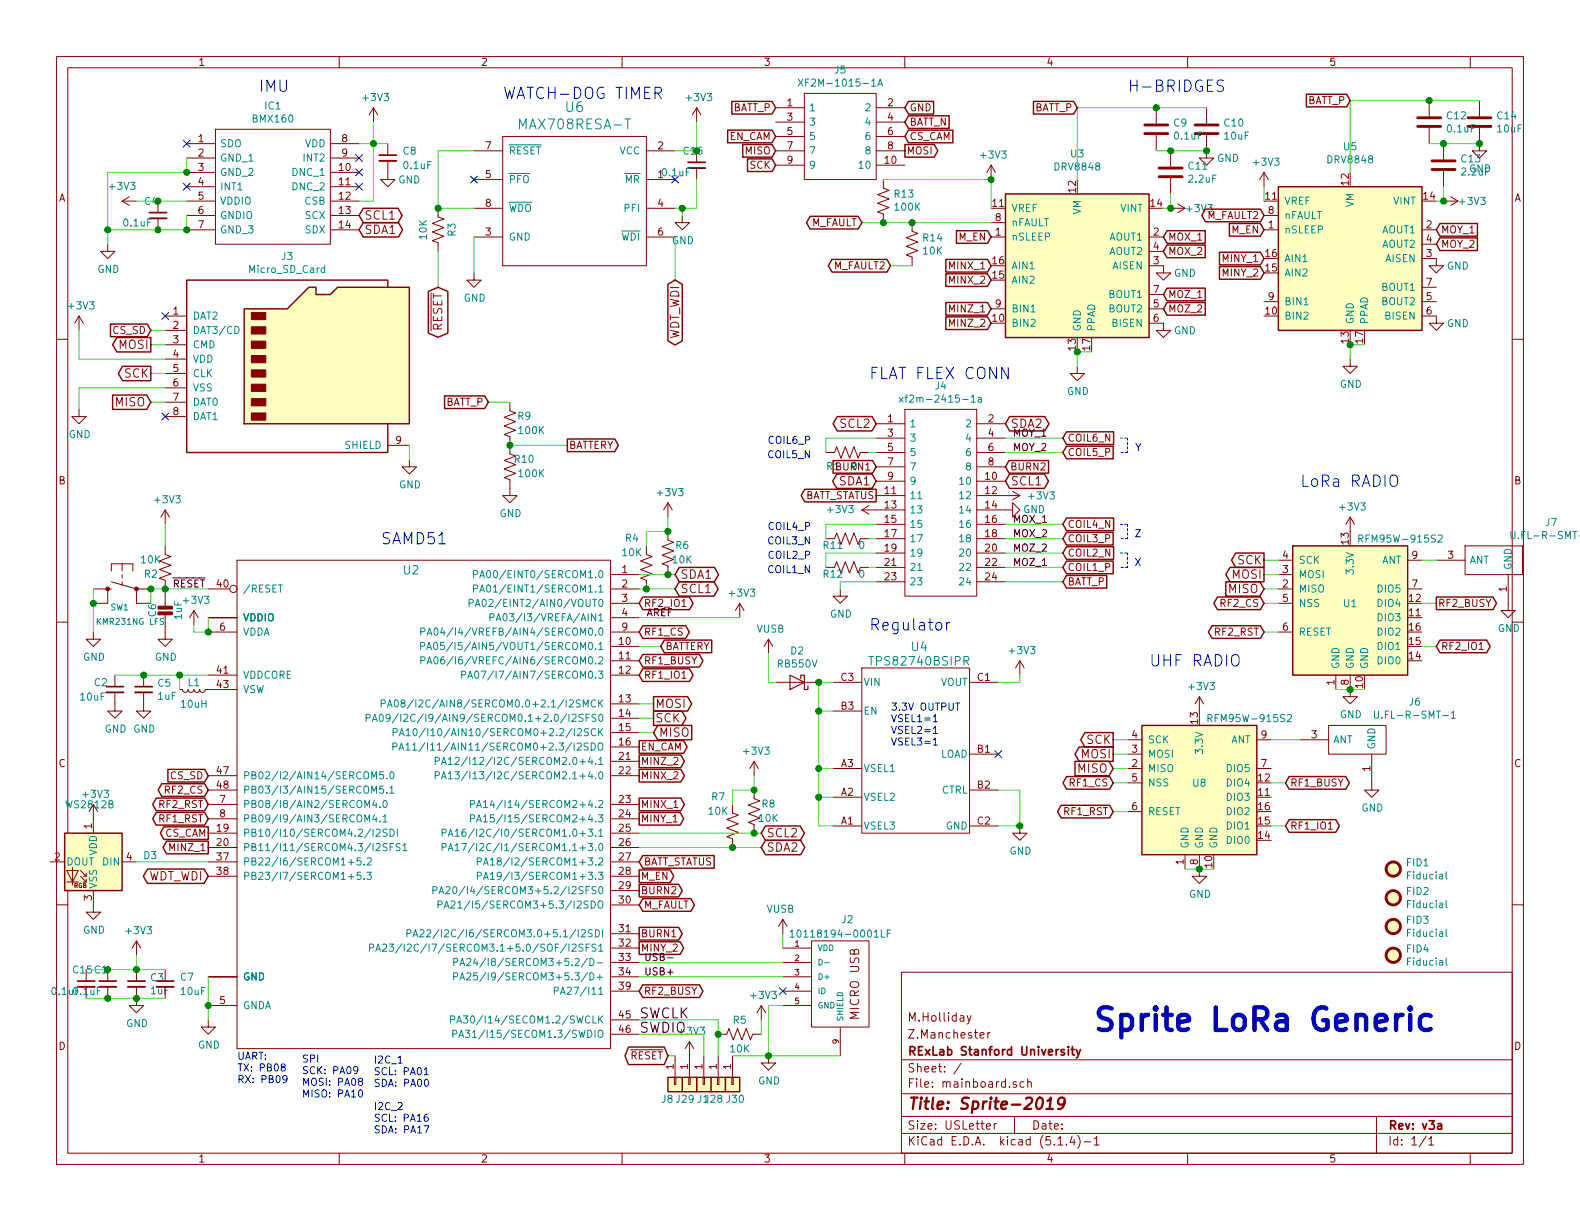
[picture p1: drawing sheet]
<svg xmlns="http://www.w3.org/2000/svg" width="279mm" height="216mm" viewBox="0 0 279 216" stroke-linecap="round" stroke-linejoin="round" font-family="sans-serif">
<defs><g id="words">
<text font-size="5.6" fill="#0000c2" x="193" y="182.3">Sprite LoRa Generic</text>
<g font-size="2.8" fill="#0000c2">
<text x="45.7" y="16.3">IMU</text>
<text x="88.9" y="17.5">WATCH-DOG TIMER</text>
<text x="199.4" y="16.3">H-BRIDGES</text>
<text x="153.7" y="67.1">FLAT FLEX CONN</text>
<text x="229.9" y="86.1">LoRa RADIO</text>
<text x="67.3" y="96.3">SAMD51</text>
<text x="153.7" y="111.5">Regulator</text>
<text x="203.2" y="117.9">UHF RADIO</text>
</g>
<text font-size="2.8" fill="#840000" x="160.4" y="196.2">Title: Sprite-2019</text>
<g font-size="2.5">
<text x="113" y="180.1">SWCLK</text>
<text x="113" y="182.6">SWDIO</text>
</g>
<g font-size="2.4" fill="#008484">
<text x="92.3" y="22.9">MAX708RESA-T</text>
<text x="100.1" y="19.8">U6</text>
</g>
<g font-size="2.1" fill="#840000">
<text x="64.4" y="38.8">SCL1</text>
<text x="64.4" y="41.4">SDA1</text>
<text x="78.2" y="58.6" transform="rotate(-90 78.2 58.6)">RESET</text>
<text x="21.1" y="61.7">MOSI</text>
<text x="120.1" y="60.4" transform="rotate(-90 120.1 60.4)">WDT_WDI</text>
<text x="20.4" y="71.9">MISO</text>
<text x="22" y="66.8">SCK</text>
<text x="148.7" y="75.7">SCL2</text>
<text x="178.7" y="75.7">SDA2</text>
<text x="148.5" y="85.8">SDA1</text>
<text x="178.7" y="85.8">SCL1</text>
<text x="218.9" y="99.8">SCK</text>
<text x="120.3" y="102.3">SDA1</text>
<text x="120.3" y="104.9">SCL1</text>
<text x="217.3" y="104.9">MISO</text>
<text x="217.9" y="102.3">MOSI</text>
<text x="115.8" y="125.2">MOSI</text>
<text x="115.8" y="127.7">SCK</text>
<text x="116.5" y="130.3">MISO</text>
<text x="192.2" y="131.5">SCK</text>
<text x="190.6" y="136.6">MISO</text>
<text x="191.3" y="134.1">MOSI</text>
<text x="135.5" y="148.1">SCL2</text>
<text x="26" y="155.7">WDT_WDI</text>
<text x="135.5" y="150.6">SDA2</text>
<text x="151.9" y="180.1" transform="rotate(-90 151.9 180.1)">MICRO USB</text>
<text x="160.4" y="183.6">Z.Manchester</text>
<text x="160.4" y="180.6">M.Holliday</text>
<text x="160.4" y="189.6">Sheet: /</text>
<text x="160.4" y="186.6">RExLab Stanford University</text>
<text x="160.4" y="192.3">File: mainboard.sch</text>
<text x="160.4" y="202.5">KiCad E.D.A. kicad (5.1.4)-1</text>
<text x="160.4" y="199.7">Size: USLetter</text>
<text x="182.4" y="199.7">Date:</text>
<text x="245.4" y="199.7">Rev: v3a</text>
<text x="245.4" y="202.5">Id: 1/1</text>
</g>
<g font-size="2.1" fill="#008484">
<text x="71.4" y="101.6">U2</text>
<text x="154.3" y="117.7">TPS82740BSIPR</text>
<text x="161.2" y="115.1">U4</text>
</g>
<g font-size="1.8" fill="#840000">
<text x="35" y="11.6">1</text>
<text x="85" y="11.6">2</text>
<text x="135" y="11.6">3</text>
<text x="185" y="11.6">4</text>
<text x="235" y="11.6">5</text>
<text x="129.5" y="19.7">BATT_P</text>
<text x="139.2" y="18.8">1</text>
<text x="139.2" y="21.3">3</text>
<text x="139.2" y="23.9">5</text>
<text x="157" y="18.8">2</text>
<text x="157" y="21.3">4</text>
<text x="157" y="23.9">6</text>
<text x="160.8" y="19.7">GND</text>
<text x="160.8" y="22.2">BATT_N</text>
<text x="182.8" y="19.7">BATT_P</text>
<text x="231.1" y="18.4">BATT_P</text>
<text x="35.1" y="25.1">1</text>
<text x="35.1" y="27.7">2</text>
<text x="60.5" y="25.1">8</text>
<text x="60.5" y="27.7">9</text>
<text x="85.9" y="26.4">7</text>
<text x="116.4" y="26.4">2</text>
<text x="128.9" y="24.8">EN_CAM</text>
<text x="131.9" y="27.3">MISO</text>
<text x="132.6" y="29.8">SCK</text>
<text x="139.2" y="26.4">7</text>
<text x="139.2" y="29">9</text>
<text x="156.5" y="29">10</text>
<text x="157" y="26.4">8</text>
<text x="160.3" y="27.3">MOSI</text>
<text x="160.8" y="24.8">CS_CAM</text>
<text x="10.4" y="35.6">A</text>
<text x="35.1" y="30.2">3</text>
<text x="35.1" y="32.8">4</text>
<text x="35.1" y="35.3">5</text>
<text x="60" y="30.2">10</text>
<text x="60" y="32.8">11</text>
<text x="60" y="35.3">12</text>
<text x="85.9" y="31.5">5</text>
<text x="116.4" y="31.5">10.1uF</text>
<text x="190.2" y="34" transform="rotate(-90 190.2 34)">12</text>
<text x="223.8" y="35.3">11</text>
<text x="238.5" y="32.7" transform="rotate(-90 238.5 32.7)">12</text>
<text x="251.8" y="35.3">14</text>
<text x="267.8" y="35.6">A</text>
<text x="35.1" y="37.8">6</text>
<text x="35.1" y="40.4">7</text>
<text x="60" y="37.8">13</text>
<text x="60" y="40.4">14</text>
<text x="85.9" y="41.7">3</text>
<text x="85.9" y="36.6">8</text>
<text x="116.4" y="36.6">4</text>
<text x="116.4" y="41.7">6</text>
<text x="143.4" y="40">M_FAULT</text>
<text x="175.6" y="36.6">11</text>
<text x="176" y="41.7">1</text>
<text x="176" y="39.1">8</text>
<text x="203.5" y="36.6">14</text>
<text x="204" y="41.7">2</text>
<text x="213.5" y="38.7">M_FAULT2</text>
<text x="217.8" y="41.3">M_EN</text>
<text x="224.3" y="40.4">1</text>
<text x="224.3" y="37.8">8</text>
<text x="252.2" y="40.4">2</text>
<text x="254.8" y="41.3">MOY_1</text>
<text x="147.4" y="47.6">M_FAULT2</text>
<text x="168.1" y="47.6">MINX_1</text>
<text x="169.6" y="42.5">M_EN</text>
<text x="175.6" y="46.7">16</text>
<text x="204" y="46.7">3</text>
<text x="204" y="44.2">4</text>
<text x="206.5" y="45.1">MOX_2</text>
<text x="206.5" y="42.5">MOX_1</text>
<text x="216.3" y="46.4">MINY_1</text>
<text x="223.8" y="45.5">16</text>
<text x="252.2" y="45.5">3</text>
<text x="252.2" y="42.9">4</text>
<text x="254.8" y="43.8">MOY_2</text>
<text x="168.1" y="50.2">MINX_2</text>
<text x="175.6" y="49.3">15</text>
<text x="204" y="51.8">7</text>
<text x="206.5" y="52.7">MOZ_1</text>
<text x="216.3" y="48.9">MINY_2</text>
<text x="223.8" y="48">15</text>
<text x="224.3" y="53.1">9</text>
<text x="252.2" y="53.1">5</text>
<text x="252.2" y="50.5">7</text>
<text x="20" y="59.1">CS_SD</text>
<text x="30.6" y="55.6">1</text>
<text x="30.6" y="58.2">2</text>
<text x="168.2" y="57.8">MINZ_2</text>
<text x="168.2" y="55.2">MINZ_1</text>
<text x="175.6" y="56.9">10</text>
<text x="176" y="54.4">9</text>
<text x="204" y="54.4">5</text>
<text x="204" y="56.9">6</text>
<text x="206.5" y="55.2">MOZ_2</text>
<text x="223.8" y="55.6">10</text>
<text x="252.2" y="55.6">6</text>
<text x="30.6" y="60.7">3</text>
<text x="30.6" y="63.2">4</text>
<text x="30.6" y="65.8">5</text>
<text x="190.2" y="61.9" transform="rotate(-90 190.2 61.9)">13</text>
<text x="192.8" y="61.9" transform="rotate(-90 192.8 61.9)">17</text>
<text x="238.5" y="60.7" transform="rotate(-90 238.5 60.7)">13</text>
<text x="241" y="60.7" transform="rotate(-90 241 60.7)">17</text>
<text x="30.6" y="68.3">6</text>
<text x="30.6" y="70.9">7</text>
<text x="78.7" y="71.8">BATT_P</text>
<text x="30.6" y="73.4">8</text>
<text x="157" y="74.7">1</text>
<text x="157" y="77.2">3</text>
<text x="174.8" y="74.7">2</text>
<text x="174.8" y="77.2">4</text>
<text x="70" y="78.5">9</text>
<text x="100.6" y="79.4">BATTERY</text>
<text x="146.2" y="83.1">R1BURN1</text>
<text x="150.6" y="83.1">0</text>
<text x="157" y="79.8">5</text>
<text x="157" y="82.3">7</text>
<text x="174.8" y="79.8">6</text>
<text x="174.8" y="82.3">8</text>
<text x="178.6" y="83.2">BURN2</text>
<text x="188.7" y="80.6">COIL5_P</text>
<text x="188.7" y="78.1">COIL6_N</text>
<text x="10.4" y="85.6">B</text>
<text x="141.9" y="88.3">BATT_STATUS</text>
<text x="156.5" y="87.4">11</text>
<text x="156.5" y="89.9">13</text>
<text x="157" y="84.8">9</text>
<text x="174.3" y="84.8">10</text>
<text x="174.3" y="87.4">12</text>
<text x="174.3" y="89.9">14</text>
<text x="267.8" y="85.6">B</text>
<text x="156.5" y="92.5">15</text>
<text x="156.5" y="95">17</text>
<text x="174.3" y="92.5">16</text>
<text x="174.3" y="95">18</text>
<text x="188.7" y="93.3">COIL4_N</text>
<text x="188.7" y="95.9">COIL3_P</text>
<text x="110" y="101.3">1</text>
<text x="156.5" y="97.5">19</text>
<text x="156.5" y="100.1">21</text>
<text x="174.3" y="97.5">20</text>
<text x="174.3" y="100.1">22</text>
<text x="188.7" y="101">COIL1_P</text>
<text x="188.7" y="98.4">COIL2_N</text>
<text x="226.8" y="101.3">3</text>
<text x="226.8" y="98.8">4</text>
<text x="238.5" y="96.2" transform="rotate(-90 238.5 96.2)">13</text>
<text x="249.7" y="98.8">9</text>
<text x="256.1" y="98.8">3</text>
<text x="38.4" y="103.9">40</text>
<text x="110" y="103.9">2</text>
<text x="110" y="106.4">3</text>
<text x="113.8" y="107.3">RF2_IO1</text>
<text x="156.5" y="102.6">23</text>
<text x="174.3" y="102.6">24</text>
<text x="188.7" y="103.5">BATT_P</text>
<text x="216" y="107.3">RF2_CS</text>
<text x="226.8" y="103.9">2</text>
<text x="226.8" y="106.4">5</text>
<text x="249.2" y="106.4">12</text>
<text x="249.7" y="103.9">7</text>
<text x="254.3" y="107.3">RF2_BUSY</text>
<text x="266.4" y="104.6" transform="rotate(-90 266.4 104.6)">1</text>
<text x="38.9" y="111.5">6</text>
<text x="110" y="109">4</text>
<text x="110" y="111.5">9</text>
<text x="113.8" y="112.4">RF1_CS</text>
<text x="214.9" y="112.4">RF2_RST</text>
<text x="226.8" y="111.5">6</text>
<text x="249.2" y="109">11</text>
<text x="249.2" y="111.5">16</text>
<text x="38.4" y="119.1">41</text>
<text x="109.5" y="114">10</text>
<text x="109.5" y="116.6">11</text>
<text x="109.5" y="119.1">12</text>
<text x="113.8" y="117.5">RF1_BUSY</text>
<text x="117.6" y="114.9">BATTERY</text>
<text x="249.2" y="116.6">14</text>
<text x="249.2" y="114">15</text>
<text x="254.8" y="114.9">RF2_IO1</text>
<text x="38.4" y="121.7">43</text>
<text x="109.5" y="124.2">13</text>
<text x="113.8" y="120">RF1_IO1</text>
<text x="148.7" y="125.5">B3</text>
<text x="148.7" y="120.4">C3</text>
<text x="172.9" y="120.4">C1</text>
<text x="236" y="121.1" transform="rotate(-90 236 121.1)">1</text>
<text x="238.5" y="121.1" transform="rotate(-90 238.5 121.1)">8</text>
<text x="241" y="121.6" transform="rotate(-90 241 121.6)">10</text>
<text x="109.5" y="126.7">14</text>
<text x="109.5" y="129.3">15</text>
<text x="109.5" y="131.8">16</text>
<text x="200.2" y="130.6">4</text>
<text x="211.8" y="128" transform="rotate(-90 211.8 128)">13</text>
<text x="223" y="130.6">9</text>
<text x="231.9" y="130.6">3</text>
<text x="10.4" y="135.6">C</text>
<text x="30.1" y="137.8">CS_SD</text>
<text x="38.4" y="136.9">47</text>
<text x="109.5" y="134.4">21</text>
<text x="109.5" y="136.9">22</text>
<text x="113.3" y="137.8">MINX_2</text>
<text x="113.3" y="132.7">EN_CAM</text>
<text x="113.3" y="135.3">MINZ_2</text>
<text x="148.7" y="135.6">A3</text>
<text x="172.9" y="133.1">B1</text>
<text x="200.2" y="135.6">2</text>
<text x="200.2" y="133.1">3</text>
<text x="223" y="135.6">7</text>
<text x="242.3" y="136.4" transform="rotate(-90 242.3 136.4)">1</text>
<text x="267.8" y="135.6">C</text>
<text x="11.9" y="142.9">WS2812B</text>
<text x="28.2" y="142.9">RF2_RST</text>
<text x="29.3" y="140.3">RF2_CS</text>
<text x="38.4" y="139.4">48</text>
<text x="38.9" y="142">7</text>
<text x="109.5" y="142">23</text>
<text x="113.3" y="142.9">MINX_1</text>
<text x="148.7" y="140.7">A2</text>
<text x="172.9" y="139.4">B2</text>
<text x="189.3" y="139.1">RF1_CS</text>
<text x="200.2" y="138.2">5</text>
<text x="200.2" y="143.3">6</text>
<text x="222.6" y="140.7">11</text>
<text x="222.6" y="138.2">12</text>
<text x="222.6" y="143.3">16</text>
<text x="228.1" y="139.1">RF1_BUSY</text>
<text x="16.3" y="146.5" transform="rotate(-90 16.3 146.5)">1</text>
<text x="28.2" y="145.4">RF1_RST</text>
<text x="29.1" y="148">CS_CAM</text>
<text x="38.4" y="147.1">19</text>
<text x="38.4" y="149.6">20</text>
<text x="38.9" y="144.5">8</text>
<text x="109.5" y="144.5">24</text>
<text x="109.5" y="147.1">25</text>
<text x="109.5" y="149.6">26</text>
<text x="113.3" y="145.4">MINY_1</text>
<text x="148.7" y="145.8">A1</text>
<text x="172.9" y="145.8">C2</text>
<text x="188.2" y="144.1">RF1_RST</text>
<text x="222.6" y="148.3">14</text>
<text x="222.6" y="145.8">15</text>
<text x="228.1" y="146.7">RF1_IO1</text>
<text x="9.7" y="152.1">2</text>
<text x="22.4" y="152.1">4</text>
<text x="30.3" y="150.5">MINZ_1</text>
<text x="38.4" y="152.1">37</text>
<text x="38.4" y="154.7">38</text>
<text x="109.5" y="152.1">27</text>
<text x="109.5" y="154.7">28</text>
<text x="113.3" y="155.6">M_EN</text>
<text x="113.8" y="153">BATT_STATUS</text>
<text x="209.3" y="152.9" transform="rotate(-90 209.3 152.9)">1</text>
<text x="211.8" y="152.9" transform="rotate(-90 211.8 152.9)">8</text>
<text x="214.4" y="153.4" transform="rotate(-90 214.4 153.4)">10</text>
<text x="16.3" y="159.2" transform="rotate(-90 16.3 159.2)">3</text>
<text x="109.5" y="157.2">29</text>
<text x="109.5" y="159.8">30</text>
<text x="113.3" y="158.1">BURN2</text>
<text x="113.8" y="160.7">M_FAULT</text>
<text x="109.5" y="164.8">31</text>
<text x="109.5" y="167.4">32</text>
<text x="113.3" y="165.7">BURN1</text>
<text x="109.5" y="169.9">33</text>
<text x="109.5" y="172.5">34</text>
<text x="113.3" y="168.3">MINY_2</text>
<text x="38.9" y="177.5">5</text>
<text x="109.5" y="175">39</text>
<text x="113.8" y="175.9">RF2_BUSY</text>
<text x="10.4" y="185.6">D</text>
<text x="109.5" y="180.1">45</text>
<text x="109.5" y="182.6">46</text>
<text x="267.8" y="185.6">D</text>
<text x="111.4" y="187.3">RESET</text>
<text x="119.1" y="189.1" transform="rotate(-90 119.1 189.1)">1</text>
<text x="121.7" y="189.1" transform="rotate(-90 121.7 189.1)">1</text>
<text x="124.2" y="189.1" transform="rotate(-90 124.2 189.1)">1</text>
<text x="126.7" y="189.1" transform="rotate(-90 126.7 189.1)">1</text>
<text x="129.3" y="189.1" transform="rotate(-90 129.3 189.1)">1</text>
<text x="35" y="205.5">1</text>
<text x="85" y="205.5">2</text>
<text x="135" y="205.5">3</text>
<text x="185" y="205.5">4</text>
<text x="235" y="205.5">5</text>
</g>
<g font-size="1.8" fill="#008484">
<text x="64.3" y="17.9">+3V3</text>
<text x="121.5" y="17.9">+3V3</text>
<text x="142.5" y="15.3">XF2M-1015-1A</text>
<text x="147.6" y="13">J5</text>
<text x="44.8" y="21.7">BMX160</text>
<text x="46.9" y="19.4">IC1</text>
<text x="143" y="19.7">1</text>
<text x="143" y="22.2">3</text>
<text x="153.2" y="19.7">2</text>
<text x="153.2" y="22.2">4</text>
<text x="207.6" y="22.4">C9</text>
<text x="216.6" y="22.4">C10</text>
<text x="255.9" y="21.1">C12</text>
<text x="256" y="23.4">0.1uF</text>
<text x="264.8" y="21.1">C14</text>
<text x="264.9" y="23.4">10uF</text>
<text x="38.9" y="26">SDO</text>
<text x="38.9" y="28.6">GND_1</text>
<text x="53.8" y="28.6">INT2</text>
<text x="53.9" y="26">VDD</text>
<text x="71.3" y="27.4">C8</text>
<text x="71.5" y="29.9">0.1uF</text>
<text x="89.9" y="27.3">RESET</text>
<text x="109.6" y="27.3">VCC</text>
<text x="143" y="24.8">5</text>
<text x="143" y="27.3">7</text>
<text x="143" y="29.8">9</text>
<text x="152.2" y="29.8">10</text>
<text x="153.2" y="24.8">6</text>
<text x="153.2" y="27.3">8</text>
<text x="173.6" y="28">+3V3</text>
<text x="189.4" y="27.8">U3</text>
<text x="207.8" y="24.7">0.1uF</text>
<text x="210.2" y="30">C11</text>
<text x="215.2" y="28.6">GND</text>
<text x="216.6" y="24.7">10uF</text>
<text x="221.8" y="29.3">+3V3</text>
<text x="234.9" y="28.9">DRV8848</text>
<text x="237.6" y="26.6">U5</text>
<text x="258.5" y="28.7">C13</text>
<text x="19.5" y="33.6">+3V3</text>
<text x="38.9" y="31.1">GND_2</text>
<text x="38.9" y="33.7">INT1</text>
<text x="51.9" y="31.1">DNC_1</text>
<text x="51.9" y="33.7">DNC_2</text>
<text x="70.4" y="32.4">GND</text>
<text x="89.9" y="32.4">PFO</text>
<text x="110.5" y="32.4">MR</text>
<text x="158.2" y="35">R13</text>
<text x="186.7" y="30.1">DRV8848</text>
<text x="210.3" y="32.3">2.2uF</text>
<text x="259.8" y="30.5">GND</text>
<text x="22" y="40.1">0.1uF</text>
<text x="25.6" y="36.2">C4</text>
<text x="38.9" y="36.2">VDDIO</text>
<text x="38.9" y="38.7">GNDIO</text>
<text x="38.9" y="41.3">GND_3</text>
<text x="53.9" y="36.2">CSB</text>
<text x="54" y="38.7">SCX</text>
<text x="54" y="41.3">SDX</text>
<text x="80.6" y="41.8" transform="rotate(-90 80.6 41.8)">R3</text>
<text x="89.9" y="37.5">WDO</text>
<text x="110.5" y="37.5">PFI</text>
<text x="158.3" y="37.3">100K</text>
<text x="178.8" y="37.5">VREF</text>
<text x="178.8" y="40">nFAULT</text>
<text x="191.1" y="37.9" transform="rotate(-90 191.1 37.9)">VM</text>
<text x="198.1" y="37.5">VINT</text>
<text x="210" y="37.5">+3V3</text>
<text x="227.1" y="41.3">nSLEEP</text>
<text x="227.1" y="36.2">VREF</text>
<text x="227.1" y="38.7">nFAULT</text>
<text x="239.4" y="36.7" transform="rotate(-90 239.4 36.7)">VM</text>
<text x="244.4" y="41.3">AOUT1</text>
<text x="246.4" y="36.2">VINT</text>
<text x="258.3" y="36.2">+3V3</text>
<text x="49.8" y="46">J3</text>
<text x="75.5" y="42.3" transform="rotate(-90 75.5 42.3)">10K</text>
<text x="89.9" y="42.5">GND</text>
<text x="109.9" y="42.5">WDI</text>
<text x="118.8" y="43.2">GND</text>
<text x="163.3" y="42.7">R14</text>
<text x="163.3" y="45">10K</text>
<text x="178.8" y="42.5">nSLEEP</text>
<text x="178.8" y="47.6">AIN1</text>
<text x="196.2" y="42.5">AOUT1</text>
<text x="196.2" y="45.1">AOUT2</text>
<text x="196.8" y="47.6">AISEN</text>
<text x="227.1" y="46.4">AIN1</text>
<text x="244.4" y="43.8">AOUT2</text>
<text x="245" y="46.4">AISEN</text>
<text x="255.9" y="47.7">GND</text>
<text x="17.2" y="48.3">GND</text>
<text x="44.2" y="48.3">Micro_SD_Card</text>
<text x="82" y="53.3">GND</text>
<text x="178.8" y="50.2">AIN2</text>
<text x="196.2" y="52.7">BOUT1</text>
<text x="207.6" y="48.9">GND</text>
<text x="227.1" y="48.9">AIN2</text>
<text x="227.1" y="54">BIN1</text>
<text x="244.4" y="54">BOUT2</text>
<text x="244.4" y="51.4">BOUT1</text>
<text x="12.3" y="54.7">+3V3</text>
<text x="34" y="56.5">DAT2</text>
<text x="34" y="59.1">DAT3/CD</text>
<text x="178.8" y="57.8">BIN2</text>
<text x="178.8" y="55.2">BIN1</text>
<text x="191.1" y="58.7" transform="rotate(-90 191.1 58.7)">GND</text>
<text x="193.7" y="58.7" transform="rotate(-90 193.7 58.7)">PPAD</text>
<text x="196.2" y="55.2">BOUT2</text>
<text x="196.8" y="57.8">BISEN</text>
<text x="207.6" y="59.1">GND</text>
<text x="227.1" y="56.5">BIN2</text>
<text x="239.4" y="57.4" transform="rotate(-90 239.4 57.4)">GND</text>
<text x="241.9" y="57.4" transform="rotate(-90 241.9 57.4)">PPAD</text>
<text x="245" y="56.5">BISEN</text>
<text x="255.9" y="57.8">GND</text>
<text x="34" y="61.6">CMD</text>
<text x="34" y="64.1">VDD</text>
<text x="34" y="66.7">CLK</text>
<text x="34" y="69.2">VSS</text>
<text x="34" y="71.8">DAT0</text>
<text x="160.8" y="71.2">xf2m-2415-1a</text>
<text x="165.4" y="68.9">J4</text>
<text x="188.7" y="69.8">GND</text>
<text x="236.9" y="68.6">GND</text>
<text x="12.1" y="77.5">GND</text>
<text x="34" y="74.3">DAT1</text>
<text x="91.6" y="74.2">R9</text>
<text x="91.8" y="76.8">100K</text>
<text x="160.8" y="75.6">1</text>
<text x="171" y="75.6">2</text>
<text x="61.1" y="79.4">SHIELD</text>
<text x="91.1" y="81.8">R10</text>
<text x="160.8" y="78.1">3</text>
<text x="160.8" y="80.6">5</text>
<text x="160.8" y="83.2">7</text>
<text x="171" y="78.1">4</text>
<text x="171" y="80.6">6</text>
<text x="171" y="83.2">8</text>
<text x="27.5" y="89">+3V3</text>
<text x="70.6" y="86.4">GND</text>
<text x="91.8" y="84.4">100K</text>
<text x="116.4" y="87.7">+3V3</text>
<text x="160.8" y="88.3">11</text>
<text x="160.8" y="85.7">9</text>
<text x="170" y="85.7">10</text>
<text x="170" y="88.3">12</text>
<text x="182.1" y="88.3">+3V3</text>
<text x="88.3" y="91.4">GND</text>
<text x="110.6" y="95.8">R4</text>
<text x="146.5" y="90.7">+3V3</text>
<text x="160.8" y="90.8">13</text>
<text x="160.8" y="93.3">15</text>
<text x="160.8" y="95.9">17</text>
<text x="170" y="90.8">14</text>
<text x="170" y="93.3">16</text>
<text x="170" y="95.9">18</text>
<text x="180.9" y="90.7">GND</text>
<text x="237.1" y="90.3">+3V3</text>
<text x="241.1" y="95.9">RFM95W-915S2</text>
<text x="268.5" y="95.3">U.FL-R-SMT-1</text>
<text x="273.4" y="93">J7</text>
<text x="25" y="99.6">10K</text>
<text x="110.1" y="98.3">10K</text>
<text x="119" y="99.6">10K</text>
<text x="119.5" y="97.1">R6</text>
<text x="145.7" y="97.1">R11</text>
<text x="151.9" y="97.1">0</text>
<text x="160.8" y="98.4">19</text>
<text x="160.8" y="101">21</text>
<text x="170" y="98.4">20</text>
<text x="170" y="101">22</text>
<text x="229.6" y="99.7">SCK</text>
<text x="239.4" y="101.2" transform="rotate(-90 239.4 101.2)">3.3V</text>
<text x="244.3" y="99.7">ANT</text>
<text x="259.8" y="99.7">ANT</text>
<text x="267.3" y="100.8" transform="rotate(-90 267.3 100.8)">GND</text>
<text x="25.6" y="102.2">R2</text>
<text x="32.6" y="106.8">+3V3</text>
<text x="42.9" y="104.8">/RESET</text>
<text x="86.1" y="107.3">PA02/EINT2/AIN0/VOUT0</text>
<text x="86.3" y="102.2">PA00/EINT0/SERCOM1.0</text>
<text x="86.3" y="104.8">PA01/EINT1/SERCOM1.1</text>
<text x="129.1" y="105.5">+3V3</text>
<text x="145.7" y="102.2">R12</text>
<text x="151.9" y="102.2">0</text>
<text x="160.8" y="103.5">23</text>
<text x="170" y="103.5">24</text>
<text x="229.6" y="104.8">MISO</text>
<text x="229.6" y="102.2">MOSI</text>
<text x="229.6" y="107.3">NSS</text>
<text x="237.6" y="107.4">U1</text>
<text x="243.8" y="107.3">DIO4</text>
<text x="243.8" y="104.8">DIO5</text>
<text x="27.6" y="109" transform="rotate(-90 27.6 109)">C6</text>
<text x="32.2" y="109.5" transform="rotate(-90 32.2 109.5)">1uF</text>
<text x="42.9" y="109.9">VDDIO</text>
<text x="42.9" y="112.4">VDDA</text>
<text x="78.8" y="112.4">PA04/I4/VREFB/AIN4/SERCOM0.0</text>
<text x="89.5" y="109.9">PA03/I3/VREFA/AIN1</text>
<text x="133.8" y="111.9">VUSB</text>
<text x="146.8" y="109.2">GND</text>
<text x="229.6" y="112.4">RESET</text>
<text x="243.8" y="109.9">DIO3</text>
<text x="243.8" y="112.4">DIO2</text>
<text x="264.9" y="111.8">GND</text>
<text x="14.7" y="116.8">GND</text>
<text x="27.4" y="116.8">GND</text>
<text x="78.8" y="117.5">PA06/I6/VREFC/AIN6/SERCOM0.2</text>
<text x="78.9" y="114.9">PA05/I5/AIN5/VOUT1/SERCOM0.1</text>
<text x="137.6" y="118">RB550V</text>
<text x="139.9" y="115.7">D2</text>
<text x="178.6" y="115.7">+3V3</text>
<text x="236.9" y="118.4" transform="rotate(-90 236.9 118.4)">GND</text>
<text x="239.4" y="118.4" transform="rotate(-90 239.4 118.4)">GND</text>
<text x="241.9" y="118.4" transform="rotate(-90 241.9 118.4)">GND</text>
<text x="243.8" y="117.5">DIO0</text>
<text x="243.8" y="114.9">DIO1</text>
<text x="14.3" y="123.9">10uF</text>
<text x="16.7" y="121.3">C2</text>
<text x="27.9" y="121.4">C5</text>
<text x="28" y="123.7">1uF</text>
<text x="32.1" y="125.1">10uH</text>
<text x="33.3" y="121.3">L1</text>
<text x="42.9" y="120">VDDCORE</text>
<text x="42.9" y="122.6">VSW</text>
<text x="73.4" y="125.1">PA08/I2C/AIN8/SERCOM0.0+2.1/I2SMCK</text>
<text x="85.3" y="120">PA07/I7/AIN7/SERCOM0.3</text>
<text x="152.7" y="121.3">VIN</text>
<text x="166.3" y="121.3">VOUT</text>
<text x="210.4" y="122">+3V3</text>
<text x="249.2" y="124.8">J6</text>
<text x="18.5" y="129.5">GND GND</text>
<text x="72.2" y="127.6">PA09/I2C/I9/AIN9/SERCOM0.1+2.0/I2SFS0</text>
<text x="75.6" y="130.2">PA10/I10/AIN10/SERCOM0+2.2/I2SCK</text>
<text x="152.7" y="126.4">EN</text>
<text x="202.9" y="131.4">SCK</text>
<text x="214.4" y="127.7">RFM95W-915S2</text>
<text x="217.6" y="131.4">ANT</text>
<text x="235.7" y="131.4">ANT</text>
<text x="236.9" y="127">GND</text>
<text x="244.3" y="127.1">U.FL-R-SMT-1</text>
<text x="42.9" y="137.8">PB02/I2/AIN14/SERCOM5.0</text>
<text x="75.5" y="132.7">PA11/I11/AIN11/SERCOM0+2.3/I2SDO</text>
<text x="82.1" y="135.3">PA12/I12/I2C/SERCOM2.0+4.1</text>
<text x="82.1" y="137.8">PA13/I13/I2C/SERCOM2.1+4.0</text>
<text x="131.6" y="133.5">+3V3</text>
<text x="152.7" y="136.5">VSEL1</text>
<text x="166.2" y="134">LOAD</text>
<text x="202.9" y="136.5">MISO</text>
<text x="202.9" y="134">MOSI</text>
<text x="212.7" y="132.9" transform="rotate(-90 212.7 132.9)">3.3V</text>
<text x="217.1" y="136.5">DIO5</text>
<text x="243.2" y="132.6" transform="rotate(-90 243.2 132.6)">GND</text>
<text x="14.8" y="141.1">+3V3</text>
<text x="42.9" y="140.3">PB03/I3/AIN15/SERCOM5.1</text>
<text x="42.9" y="142.9">PB08/I8/AIN2/SERCOM4.0</text>
<text x="86.8" y="142.9">PA14/I14/SERCOM2+4.2</text>
<text x="125.9" y="141.5">R7</text>
<text x="134.8" y="142.8">R8</text>
<text x="152.7" y="141.6">VSEL2</text>
<text x="166.5" y="140.3">CTRL</text>
<text x="202.9" y="139.1">NSS</text>
<text x="211" y="139.1">U8</text>
<text x="217.1" y="141.6">DIO3</text>
<text x="217.1" y="139.1">DIO4</text>
<text x="240.7" y="143.5">GND</text>
<text x="42.9" y="148">PB10/I10/SERCOM4.2/I2SDI</text>
<text x="42.9" y="145.4">PB09/I9/AIN3/SERCOM4.1</text>
<text x="83.1" y="148">PA16/I2C/I0/SERCOM1.0+3.1</text>
<text x="86.8" y="145.4">PA15/I15/SERCOM2+4.3</text>
<text x="125.3" y="144.1">10K</text>
<text x="134.2" y="145.3">10K</text>
<text x="152.7" y="146.7">VSEL3</text>
<text x="167.3" y="146.7">GND</text>
<text x="202.9" y="144.1">RESET</text>
<text x="217.1" y="149.2">DIO0</text>
<text x="217.1" y="146.7">DIO1</text>
<text x="217.1" y="144.1">DIO2</text>
<text x="11.7" y="153">DOUT</text>
<text x="17.1" y="151.3" transform="rotate(-90 17.1 151.3)">VDD</text>
<text x="18.3" y="153">DIN</text>
<text x="25.5" y="151.9">D3</text>
<text x="42.9" y="150.5">PB11/I11/SERCOM4.3/I2SFS1</text>
<text x="42.9" y="153">PB22/I6/SERCOM1+5.2</text>
<text x="42.9" y="155.6">PB23/I7/SERCOM1+5.3</text>
<text x="83.1" y="150.5">PA17/I2C/I1/SERCOM1.1+3.0</text>
<text x="87.8" y="153">PA18/I2/SERCOM1+3.2</text>
<text x="87.8" y="155.6">PA19/I3/SERCOM1+3.3</text>
<text x="178.5" y="151.1">GND</text>
<text x="210.2" y="150.1" transform="rotate(-90 210.2 150.1)">GND</text>
<text x="212.7" y="150.1" transform="rotate(-90 212.7 150.1)">GND</text>
<text x="215.3" y="150.1" transform="rotate(-90 215.3 150.1)">GND</text>
<text x="248.8" y="153.2">FID1</text>
<text x="249" y="155.5">Fiducial</text>
<text x="17.1" y="157.2" transform="rotate(-90 17.1 157.2)">VSS</text>
<text x="81.4" y="158.1">PA20/I4/SERCOM3+5.2/I2SFS0</text>
<text x="82" y="160.7">PA21/I5/SERCOM3+5.3/I2SDO</text>
<text x="135.6" y="161.4">VUSB</text>
<text x="210.3" y="158.8">GND</text>
<text x="248.8" y="158.3">FID2</text>
<text x="249" y="160.6">Fiducial</text>
<text x="14.7" y="165.1">GND</text>
<text x="22.4" y="165.2">+3V3</text>
<text x="78.2" y="165.7">PA22/I2C/I6/SERCOM3.0+5.1/I2SDI</text>
<text x="141.3" y="165.8">10118194-0001LF</text>
<text x="148.9" y="163.2">J2</text>
<text x="248.8" y="163.3">FID3</text>
<text x="249" y="165.7">Fiducial</text>
<text x="13" y="172.1">C15 C1</text>
<text x="26.7" y="173.5">C3</text>
<text x="32" y="173.4">C7</text>
<text x="42.9" y="173.4">GND</text>
<text x="72.6" y="168.3">PA23/I2C/I7/SERCOM3.1+5.0/SOF/I2SFS1</text>
<text x="85" y="173.4">PA25/I9/SERCOM3+5.3/D+</text>
<text x="85.4" y="170.8">PA24/I8/SERCOM3+5.2/D-</text>
<text x="248.8" y="168.4">FID4</text>
<text x="249" y="170.7">Fiducial</text>
<text x="9.3" y="175.9">0.1uF0.1uF</text>
<text x="26.7" y="175.8">1uF</text>
<text x="32.1" y="175.9">10uF</text>
<text x="42.9" y="178.4">GNDA</text>
<text x="99.6" y="175.9">PA27/I11</text>
<text x="132.9" y="176.6">+3V3</text>
<text x="22.3" y="181.6">GND</text>
<text x="35" y="185.4">GND</text>
<text x="83.2" y="181">PA30/I14/SECOM1.2/SWCLK</text>
<text x="83.6" y="183.5">PA31/I15/SECOM1.3/SWDIO</text>
<text x="120.2" y="183">+3V3</text>
<text x="129.7" y="181">R5</text>
<text x="129.2" y="186.1">10K</text>
<text x="134.1" y="191.8">GND</text>
<text x="117" y="195">J8 J29 J1J28 J30</text>
</g>
<text font-size="1.8" fill="#008400" x="120.9" y="27.4">C16</text>
<g font-size="1.8">
<text x="179.1" y="77.2">MOY_1</text>
<text x="179.1" y="79.8">MOY_2</text>
<text x="179.1" y="92.5">MOX_1</text>
<text x="179.1" y="95">MOX_2</text>
<text x="179.1" y="97.5">MOZ_2</text>
<text x="179.1" y="100.1">MOZ_1</text>
<text x="30.5" y="103.9">RESET</text>
<text x="114.3" y="109">AREF</text>
<text x="114.6" y="172.5">USB+</text>
<text x="115.1" y="169.9">USB-</text>
</g>
<g font-size="1.8" fill="#0000c2">
<text x="136" y="81">COIL5_N</text>
<text x="136.1" y="78.5">COIL6_P</text>
<text x="200.8" y="79.8">Y</text>
<text x="136.1" y="93.7">COIL4_P</text>
<text x="200.8" y="95">Z</text>
<text x="136" y="101.3">COIL1_N</text>
<text x="136" y="96.3">COIL3_N</text>
<text x="136.1" y="98.8">COIL2_P</text>
<text x="200.8" y="100.1">X</text>
<text x="157.5" y="125.7">3.3V OUTPUT</text>
<text x="157.5" y="127.7">VSEL1=1</text>
<text x="157.5" y="129.8">VSEL2=1</text>
<text x="157.5" y="131.8">VSEL3=1</text>
<text x="41.9" y="187.4">UART:</text>
<text x="41.9" y="189.5">TX: PB08</text>
<text x="41.9" y="191.5">RX: PB09</text>
<text x="53.3" y="187.9">SPI</text>
<text x="53.3" y="189.9">SCK: PA09</text>
<text x="53.3" y="192">MOSI: PA08</text>
<text x="66" y="188.1">I2C_1</text>
<text x="66" y="190.1">SCL: PA01</text>
<text x="53.3" y="194.1">MISO: PA10</text>
<text x="66" y="192.2">SDA: PA00</text>
<text x="66" y="196.3">I2C_2</text>
<text x="66" y="198.3">SCL: PA16</text>
<text x="66" y="200.4">SDA: PA17</text>
</g>
<g font-size="1.5" fill="#008484">
<text x="19.6" y="107.9">SW1</text>
<text x="17.4" y="110.5">KMR231NG LFS</text>
</g>
<g font-size="1.4" fill="#840000">
<text x="140.6" y="167.4">1</text>
<text x="140.6" y="169.9">2</text>
<text x="140.6" y="172.5">3</text>
<text x="140.6" y="175">4</text>
<text x="140.6" y="177.5">5</text>
<text x="148.3" y="184.6" transform="rotate(-90 148.3 184.6)">9</text>
</g>
<g font-size="1.4" fill="#008484">
<text x="144.5" y="168.1">VDD</text>
<text x="144.5" y="173.2">D+</text>
<text x="144.5" y="175.8">ID</text>
<text x="144.5" y="178.3">GND</text>
<text x="149.1" y="180.7" transform="rotate(-90 149.1 180.7)">SHIELD</text>
</g>
<text font-size="1.1" fill="#840000" x="13.1" y="157">RGB</text>
</g></defs>
<g fill="none" stroke="#840000" stroke-width=".18">
<path d="M10 10h259.4v195.9h-259.4zM12 12h255.4v191.9h-255.4zM60 10v2M66 19.1l-.7 1.2M66 19.1v2.5M66 19.1l.8 1.2M110 10v2M123.2 19.1v2.5M123.2 19.1l-.8 1.2M123.2 19.1l.8 1.2M137.2 19.1h5M142.2 16.5h12.7v15.3h-12.7z"/>
<path d="M154.9 19.1h5.1M160 10v2M204.5 19.1v2.7M210 10v2M213.4 19.1v2.7M252.7 17.8v2.8M260 10v2M261.6 17.8v2.8M21.6 35.6h2.5M21.6 35.6l1.3 .7M22.9 34.8l-1.3 .8M27.9 35.6v2"/>
<path d="M27.9 38.6v2M33 25.4h5.1M33 30.5h5.1M33 33h5.1M33 35.6h5.1M33 38.1h5.1M33 27.9h5.1M38.1 22.9h20.3v20.3h-20.3zM58.4 25.4h5.1M58.4 30.5h5.1M58.4 33h5.1M58.4 35.6h5.1"/>
<path d="M58.4 38.1h5.1M58.4 27.9h5.1M68.6 28.4v3.4h1.2l-1.2 1.2-1.3-1.2h1.3M68.6 25.4v2M77.5 36.8v1.6l1 .3-2 .8 2 .8-2 .7 2 .8-2 .7 1 .4v1.6M83.8 26.7h5.1M83.8 31.8h5.1M83.8 36.8h5.1M88.9 24.1h25.4v22.9h-25.4zM114.3 26.7h5.1M114.3 31.8h5.1M114.3 36.8h5.1"/>
<path d="M120.6 38.1v1.3h1.3l-1.3 1.2-1.2-1.2h1.2M123.2 26.7v2M123.2 29.7v2.1M137.2 29.2h5M137.2 21.6h5M137.2 24.1h5M137.2 26.7h5M154.9 29.2h5.1M154.9 21.6h5.1M154.9 24.1h5.1M154.9 26.7h5.1M156.2 31.8v1.5l1 .4-2 .7 2 .8-2 .7 2 .8-2 .8 1 .3v1.6"/>
<path d="M161.3 39.4v1.5l1 .4-2 .7 2 .8-2 .8 2 .7-2 .8 1 .4v1.5M175.3 39.4h2.5M175.3 29.2l-.8 1.3M175.3 29.2v2.6M175.3 29.2l.7 1.3M204.5 23.9v2.8M207 26.7v2.8M207 31.5v2.8M207 36.8h2.5M208.3 36.1l1.2 .7M209.5 36.8l-1.2 .8M213.4 23.9v4h1.2l-1.2 1.3-1.3-1.3h1.3"/>
<path d="M223.5 38.1h2.6M223.5 30.5l-.7 1.3M223.5 30.5v2.5M223.5 30.5l.8 1.3M252.7 22.6v2.8M255.3 35.6h2.5M255.3 25.4v2.8M255.3 30.2v2.8M256.5 34.8l1.3 .8M257.8 35.6l-1.3 .7M261.6 22.6v4.1h1.3l-1.3 1.2-1.3-1.2h1.3M10 60h2"/>
<path d="M14 55.9l-.8 1.3M14 55.9v2.5M14 55.9l.7 1.3M19 43.2v1.3h1.3l-1.3 1.2-1.2-1.2h1.2M29.2 55.9h3.8M29.2 58.4h3.8M33 40.6h5.1M58.4 40.6h5.1M83.8 48.3v1.2h1.3l-1.3 1.3-1.3-1.3h1.3M83.8 41.9h5.1M114.3 41.9h5.1M175.3 41.9h2.5"/>
<path d="M175.3 54.6h2.5M203.2 57.2h2.5v1.2h1.3l-1.3 1.3-1.2-1.3h1.2M203.2 47h2.5v1.3h1.3l-1.3 1.2-1.2-1.2h1.2M203.2 41.9h2.5M203.2 44.5h2.5M203.2 54.6h2.5M203.2 52.1h2.5M223.5 40.6h2.6M223.5 53.3h2.6M251.5 55.9h2.5v1.3h1.3l-1.3 1.2-1.3-1.2h1.3M251.5 45.7h2.5v1.3h1.3l-1.3 1.3-1.3-1.3h1.3M251.5 40.6h2.5"/>
<path d="M251.5 43.2h2.5M251.5 53.3h2.5M251.5 50.8h2.5M267.4 60h2M14 72.4v1.3h1.2l-1.2 1.2-1.3-1.2h1.3M29.2 61h3.8M29.2 63.5h3.8M29.2 66h3.8M29.2 68.6h3.8M29.2 71.1h3.8M29.2 73.7h3.8M68.6 78.7h3.8"/>
<path d="M90.2 71.1v1.5l1 .4-2 .8 2 .7-2 .8 2 .8-2 .7 1 .4v3.1l1 .3-2 .8 2 .8-2 .7 2 .8-2 .8 1 .3v2.8h1.2l-1.2 1.3-1.3-1.3h1.3M154.9 74.9h5.1M154.9 77.5h5.1M160 72.4h12.7v33h-12.7zM172.7 74.9h5.1M172.7 77.5h5.1M190.5 64.8v1.2h1.3l-1.3 1.3-1.3-1.3h1.3M238.8 63.5v1.3h1.2l-1.2 1.2-1.3-1.2h1.3M21.6 99.7v1.3M29.2 96.5v1.5l1 .4-2 .8 2 .7-2 .8 2 .8-2 .7 1 .4v4.8M29.2 90.2l-.8 1.2M29.2 90.2v2.5"/>
<path d="M29.2 90.2l.8 1.2M41.9 99.1h66v86.3h-66zM72.4 81.3v1.3h1.3l-1.3 1.2-1.3-1.2h1.3M114.3 96.5v1.5l1 .4-2 .8 2 .7-2 .8 2 .8-2 .7 1 .4v1.5M118.1 94v1.5l1 .4-2 .7 2 .8-2 .8 2 .7-2 .8 1 .4v1.5M118.1 88.9l-.8 1.3M118.1 88.9v2.5M118.1 88.9l.8 1.3M146 80h1.6l.4-1 .7 2 .8-2 .7 2 .8-2 .8 2 .3-1h1.6M147.6 95.3l.4-1.1 .7 2.1 .8-2.1 .7 2.1 .8-2.1 .8 2.1 .3-1M152.4 90.2l1.3 .7M152.4 90.2h7.6"/>
<path d="M152.4 95.3h1.3M153.7 89.4l-1.3 .8M154.9 87.6h5.1M154.9 85.1h5.1M154.9 92.7h5.1M154.9 95.3h5.1M154.9 97.8h5.1M154.9 80h5.1M154.9 82.6h5.1M172.7 90.2h6.4v-1.3l1.2 1.3-1.2 1.2v-1.2M172.7 87.6h7.6M172.7 85.1h5.1"/>
<path d="M172.7 92.7h5.1M172.7 95.3h5.1M172.7 97.8h5.1M172.7 80h5.1M172.7 82.6h5.1M179.1 86.9l1.2 .7M180.3 87.6l-1.2 .8M226.1 99.1h2.5M238.8 91.4v2.6M238.8 91.4l-.8 1.3M238.8 91.4l.7 1.3M248.9 99.1h2.6"/>
<path d="M254 99.1h5.1M259.1 96.5h10.1v5.1h-10.1zM10 110h2M16.5 111.8v1.2h1.3l-1.3 1.3-1.3-1.3h1.3M16.5 104.1h3.2M19 104.1v2.6h-2.5M19.7 102.9l4.4 1.2M19.7 101v-1.3h3.8v1.3M20.3 119.4v2M21.6 101.6v.6M21.6 102.9v.6M24.1 104.1h2.6"/>
<path d="M24.1 104.1v2.6h2.6M25.4 119.4v2M29.2 108.5v4.5h1.3l-1.3 1.3-1.3-1.3h1.3M34.3 108l-.8 1.2M34.3 108v2.5M34.3 108l.8 1.2M36.8 119.4h5.1M36.8 109.2h5.1M36.8 104.1h3.8M36.8 111.8h5.1M107.9 101.6h5.1M107.9 114.3h5.1"/>
<path d="M107.9 116.8h5.1M107.9 119.4h5.1M107.9 109.2h5.1M107.9 104.1h5.1M107.9 106.7h5.1M107.9 111.8h5.1M120.6 107.2h.7M120.6 119.9h.7M130.8 106.7l-.8 1.3M130.8 106.7v2.5M130.8 106.7l.8 1.3M135.9 113l-.8 1.3"/>
<path d="M135.9 113v2.6M135.9 113l.8 1.3M147.6 100.3l.4-1 .7 2 .8-2 .7 2 .8-2 .8 2 .3-1M148.6 104.1v1.3h1.3l-1.3 1.3-1.3-1.3h1.3M152.4 118.1h19v29.2h-19zM152.4 100.3h1.3M154.9 100.3h5.1M154.9 102.9h5.1M172.7 100.3h5.1M172.7 102.9h5.1M180.3 116.8l-.7 1.3M180.3 116.8v2.6"/>
<path d="M180.3 116.8l.8 1.3M226.1 101.6h2.5M226.1 104.1h2.5M226.1 106.7h2.5M226.1 111.8h2.5M236.2 119.4v2.5M238.8 119.4v3.8h1.2l-1.2 1.3-1.3-1.3h1.3M248.9 104.1h2.6M261.6 114.9h.7M266.7 101.6v6.4h1.3l-1.3 1.2-1.3-1.2h1.3M267.4 110h2M20.3 122.4v3.3h1.3l-1.3 1.3-1.3-1.3h1.3"/>
<path d="M25.4 122.4v3.3h1.3l-1.3 1.3-1.3-1.3h1.3M31.7 121.9h.6l.1 .3 .3 .2 .4-.1 .2-.4 .1 .3 .3 .2 .4-.1 .2-.4 .1 .3 .3 .2 .4-.1 .2-.4 .1 .3 .3 .2 .4-.1 .2-.4h5.6M36.8 137.2h5.1M36.8 139.7h5.1M107.9 124.5h5.1M107.9 127h5.1M107.9 129.5h5.1M107.9 132.1h5.1M107.9 134.6h5.1M107.9 137.2h5.1M133.3 139.7v1.5l1.1 .4-2.1 .8 2.1 .7-2.1 .8 2.1 .8-2.1 .7 1 .4v1.5M133.3 134.6l-.7 1.3"/>
<path d="M133.3 134.6v2.6M133.3 134.6l.8 1.3M137.2 120.7h7.6M147.3 120.7h5.1M147.3 135.9h5.1M147.3 125.7h5.1M171.4 120.7h5.1M171.4 139.7h5.1M171.4 133.4h5.1M199.4 135.9h2.5M199.4 133.4h2.5M199.4 130.8h2.5"/>
<path d="M199.4 138.4h2.5M212.1 123.2l-.8 1.3M212.1 123.2v2.5M212.1 123.2l.8 1.3M222.2 135.9h2.6M222.2 130.8h2.6M229.9 130.8h5M234.9 128.3h10.2v5.1h-10.2zM242.6 133.4v6.3h1.2l-1.2 1.3-1.3-1.3h1.3M8.9 152.4h2.5M10 160h2M11.8 153.9h2l-1 2.1z"/>
<path d="M11.8 156h2M12.8 153.4v3.1M14.2 154.9l1 1.1v-.6M14.2 153.9l1 1v-.5M14.7 154.9h.5M16.5 157.5v3.8h1.3l-1.3 1.3-1.3-1.3h1.3M16.5 142.2v5.1M21.6 152.4h2.5M36.8 147.3h5.1M36.8 149.9h5.1M36.8 142.2h5.1M36.8 144.8h5.1"/>
<path d="M36.8 152.4h5.1M36.8 154.9h5.1M107.9 147.3h5.1M107.9 149.9h5.1M107.9 142.2h5.1M107.9 144.8h5.1M107.9 152.4h5.1M107.9 154.9h5.1M107.9 157.5h5.1M129.5 142.2v1.6l1.1 .3-2.1 .8 2.1 .8-2.1 .7 2.1 .8-2.1 .8 1 .3v1.6M147.3 141h5.1M147.3 146.1h5.1"/>
<path d="M171.4 146.1h5.1M180.3 146.1v1.2h1.3l-1.3 1.3-1.2-1.3h1.2M199.4 143.5h2.5M209.5 151.1v2.6M212.1 151.1v3.8h1.3l-1.3 1.3-1.3-1.3h1.3M234.9 146.6h.7M267.4 160h2M15.2 171.5v2M19 171.5v2M19 174.5v2M24.1 174.5v3.3h1.3l-1.3 1.3-1.2-1.3h1.2M24.1 166.4v2.5"/>
<path d="M24.1 171.5v2M24.1 166.4l-.7 1.2M24.1 166.4l.8 1.2M29.2 171.5v2M29.2 174.5v2M36.8 172.7h5.1M36.8 177.8h5.1M107.9 172.7h5.1M107.9 160h5.1M107.9 165.1h5.1M107.9 167.6h5.1M107.9 170.2h5.1"/>
<path d="M107.9 175.3h5.1M134.6 177.8l-.7 1.3M134.6 177.8v2.5M134.6 177.8l.8 1.3M138.4 172.7h5.1M138.4 167.6h5.1M138.4 170.2h5.1M138.4 175.3h5.1M138.4 177.8h5.1M138.4 162.6l.8 1.2M138.4 162.6v2.5M138.4 162.6l-.7 1.2"/>
<path d="M143.5 166.4h10.2v15.2h-10.2zM159.4 171.9h108v32h-108zM171 179.6l.4 1M171.7 179.6l-.5 1.3-.2 .2M36.8 180.3v1.3h1.3l-1.3 1.3-1.2-1.3h1.2M107.9 180.3h5.1M107.9 182.9h5.1M119.3 190.5h.2v1.3h-.2zM119.4 186.7v3.8M121.8 190.5h.2v1.3h-.2zM121.9 184.2v6.3M121.9 184.2l-.7 1.2"/>
<path d="M121.9 184.2l.8 1.2M124.3 190.5h.3v1.3h-.3zM124.5 186.7v3.8M126.9 190.5h.2v1.3h-.2zM127 182.9h1.5l.4-1 .8 2 .7-2 .8 2 .8-2 .7 2 .4-1h1.5M127 186.7v3.8M129.4 190.5h.3v1.3h-.3zM129.5 186.7v3.8M135.9 186.7v1.3h1.3l-1.3 1.2-1.3-1.2h1.3M148.6 181.7v5M159.4 197.4h108M159.4 193.4h108"/>
<path d="M159.4 187.4h108M170 188l-1.3 1.9M173.3 183.1l.7-.2v-.2l-.5-.1-.2 .2 .1 .7h.6M174.4 199.2l.8-.2-.1-.2-.4-.1-.3 .2 .1 .7h.6M174.7 182.6v1M175.1 182.6l-.4 .1v.2M175.8 198.7v1M176.2 198.7l-.3 .1-.1 .2M179.4 197.4v3M179.7 191.3h-.3l-.2 .2v.2l.5 .1v.4h-.5M181.1 191.3h-.4l-.3 .2v.6l.3 .2 .4-.1M181.7 191.4l.2-.1h.4l.1 1"/>
<path d="M181.7 190.8v1.5M243.4 197.4v6.5M60 203.9v2M110 203.9v2M159.4 200.4h108M160 203.9v2M187.1 202.5h.8M188.6 202.3v.2M189.6 200.9l-.4 1.1h.9M189.9 201.5v1M190.6 200.8a1.71 1.71 0 0 1 0 2.2M191.7 201.9h1.2"/>
<path d="M193.5 201.4l.4-.4v1.5M193.5 202.5h.9M210 203.9v2M252.2 200.9l-1.2 1.9M252.7 201.4l.4-.4v1.5M252.7 202.5h.8M260 203.9v2"/>
<circle cx="41.3" cy="104.1" r=".63"/>
</g>
<g fill="none" stroke="#840000" stroke-width=".3">
<path d="M26.4 37.6h3.1M67.1 27.4h3M121.7 28.7h3M18.8 121.4h3M23.9 121.4h3M13.7 173.5h3.1M17.5 173.5h3.1M22.6 173.5h3.1M27.7 173.5h3M188.9 185.1v.1M188.9 185.6v1M189.4 185.6h.6"/>
<path d="M189.6 185.1v1.3l.4 .2M190.3 185.6l.4 1M191.1 185.6l-.5 1.3-.3 .2M254.3 198.8h.6v.9M254.9 199l-.5 .1-.2 .2 .2 .4 .5-.1"/>
</g>
<path d="M183.5 194.3a.45 .45 0 0 1 .5-.2 .45 .45 0 0 1 .4 .4 1.15 1.15 0 0 1-.8 1.6l-.2-.1a1.5 1.5 0 0 1 .1-1.7zM185 196.1h1.2M185.2 194.7l.7-.6-.3 2M188.2 194.9a.67 .67 0 0 1-1.1 .2v-.6a.66 .66 0 0 1 1-.3l.1 .1a1.43 1.43 0 0 1-.7 1.8h-.4" fill="none" stroke="#840000" stroke-width=".41"/>
<g fill="#ffffc2" stroke="#ffffc2" stroke-width=".18">
<path d="M128.3 190.5h2.5v2.5h-2.5z"/>
<path d="M125.7 190.5h2.6v2.5h-2.6z"/>
<path d="M123.2 190.5h2.5v2.5h-2.5z"/>
<path d="M120.6 190.5h2.6v2.5h-2.6z"/>
<path d="M43.2 54.6h7.6l3.8-3.8h1.3v1.3h2.5l1.3-1.3h12.7v24.1h-29.2z"/>
<path d="M118.1 190.5h2.5v2.5h-2.5z"/>
<path d="M201.9 128.3h20.3v22.8h-20.3z"/>
<path d="M177.8 34.3h25.4v25.4h-25.4z"/>
<path d="M226.1 33h25.4v25.4h-25.4z"/>
<path d="M228.6 96.5h20.3v22.9h-20.3z"/>
<path d="M11.4 147.3h10.2v10.2h-10.2z"/>
<circle cx="246.4" cy="168.9" r="1.27"/>
<circle cx="246.4" cy="163.8" r="1.27"/>
<circle cx="246.4" cy="158.7" r="1.27"/>
<circle cx="246.4" cy="153.7" r="1.27"/>
</g>
<g fill="none" stroke="#840000" stroke-width=".25">
<path d="M129.4 17.9h7.1l.7 1.2-.7 1.1h-7.1zM160.7 17.9h4.4v2.3h-4.4l-.7-1.1zM182.8 17.9h7.1l.6 1.2-.6 1.1h-7.1zM231 16.7h7.1l.7 1.1-.7 1.1h-7.1zM64.2 36.8h6.2l.7 1.3-.7 1.3h-6.2l-.7-1.3zM64.2 39.4h6.3l.7 1.2-.7 1.3h-6.3l-.7-1.3zM128.7 23h7.8l.7 1.1-.7 1.1h-7.8zM131.3 25.6h5.2l.7 1.1-.7 1.1h-5.2zM132.2 28.1h4.3l.7 1.1-.7 1.1h-4.3zM143.3 38.3h8.5l.6 1.1-.6 1.1h-8.5l-.7-1.1zM160 25.6h5.2l.6 1.1-.6 1.1h-5.2zM160.7 23h7.8v2.2h-7.8l-.7-1.1z"/>
<path d="M160.7 20.5h7.1v2.2h-7.1l-.7-1.1zM177.8 34.3h25.4v25.4h-25.4zM213.2 37h9.7l.6 1.1-.6 1.1h-9.7l-.7-1.1zM217.4 39.5h5.5l.6 1.1-.6 1.2h-5.5zM226.1 33h25.4v25.4h-25.4zM254.6 39.5h6.7v2.3h-6.7l-.6-1.2zM19.5 57.3h6.5l.7 1.1-.7 1.1h-6.5zM20.7 59.7h6v2.5h-6l-.8-1.2zM43.2 54.6h7.6l3.8-3.8h1.3v1.3h2.5l1.3-1.3h12.7v24.1h-29.2zM68.6 50.8v-1.3h-35.6v30.5h35.6v-5.1M75.7 51.5l1.8-.7 1.7 .7v7.4l-1.7 .7-1.8-.7zM118.1 50.3l1.3-.8 1.2 .8v10l-1.2 .7-1.3-.7z"/>
<path d="M147.1 45.9h9.7l.7 1.1-.7 1.1h-9.7l-.6-1.1zM167.3 56h7.3l.7 1.2-.7 1.1h-7.3zM167.3 45.9h7.3l.7 1.1-.7 1.1h-7.3zM167.3 48.4h7.3l.7 1.1-.7 1.1h-7.3zM167.3 53.5h7.3l.7 1.1-.7 1.1h-7.3zM169.1 40.8h5.5l.7 1.1-.7 1.1h-5.5zM206.4 53.5h6.7v2.2h-6.7l-.7-1.1zM206.4 51h6.7v2.2h-6.7l-.7-1.1zM206.4 43.3h6.7v2.3h-6.7l-.7-1.1zM206.4 40.8h6.7v2.2h-6.7l-.7-1.1zM215.6 47.1h7.3l.6 1.2-.6 1.1h-7.3zM215.6 44.6h7.3l.6 1.1-.6 1.1h-7.3z"/>
<path d="M254.6 42.1h6.7v2.2h-6.7l-.6-1.1zM19.9 69.9h6l.8 1.2-.8 1.3h-6zM21.7 64.8h5v2.5h-5l-.8-1.3zM78.6 70h7.1l.7 1.1-.7 1.1h-7.1zM100.3 77.6h8.4l.6 1.1-.6 1.2h-8.4zM148.1 73.7h6.1l.7 1.2-.7 1.3h-6.1l-.8-1.3zM178.5 73.7h6.3l.7 1.2-.7 1.3h-6.3l-.7-1.3zM188.6 78.9h8.2v2.2h-8.2l-.6-1.1zM188.6 76.4h8.3v2.2h-8.3l-.6-1.1zM142.3 86.5h12.6v2.2h-12.6l-.6-1.1zM147.3 81.4h7l.6 1.2-.6 1.1h-7zM148 83.8h6.2l.7 1.3-.7 1.3h-6.2l-.8-1.3z"/>
<path d="M178.4 81.4h7v2.3h-7l-.6-1.1zM178.5 83.8h6.2l.7 1.3-.7 1.3h-6.2l-.7-1.3zM188.6 91.6h8.3v2.2h-8.3l-.6-1.1zM188.6 99.2h8.2v2.2h-8.2l-.6-1.1zM188.6 94.1h8.2v2.3h-8.2l-.6-1.1zM188.6 96.7h8.3v2.2h-8.3l-.6-1.1zM218.5 97.8h5v2.5h-5l-.7-1.2zM228.6 96.5h20.3v22.9h-20.3zM113.7 105.6h8.2l.7 1.1-.7 1.1h-8.2l-.7-1.1zM113.7 118.3h8.2l.7 1.1-.7 1.1h-8.2l-.7-1.1zM113.7 110.6h7.6l.6 1.2-.6 1.1h-7.6l-.7-1.1zM113.7 115.7h10l.6 1.1-.6 1.2h-10l-.7-1.2z"/>
<path d="M117.5 113.2h8.4v2.2h-8.4l-.7-1.1zM120.1 100.3h6.2l.8 1.3-.8 1.3h-6.2l-.7-1.3zM120.1 102.9h6.2l.7 1.2-.7 1.3h-6.2l-.7-1.3zM188.6 101.8h7.1v2.2h-7.1l-.6-1.1zM214.3 110.6h8.6l.6 1.2-.6 1.1h-8.6l-.6-1.1zM215.3 105.6h7.6l.6 1.1-.6 1.1h-7.6l-.6-1.1zM216.8 102.9h6l.7 1.2-.7 1.3h-6zM217.5 100.3h6v2.6h-6l-.7-1.3zM254 105.6h10l.6 1.1-.6 1.1h-10zM254.6 113.2h8.3l.6 1.1-.6 1.1h-8.3l-.6-1.1zM28.6 138.6h7.6l.6 1.1-.6 1.1h-7.6l-.6-1.1zM29.7 136h6.5l.6 1.2-.6 1.1h-6.5z"/>
<path d="M113 136h7.4l.6 1.2-.6 1.1h-7.4zM113 131h7.9l.6 1.1-.6 1.1h-7.9zM113 133.5h7.4l.6 1.1-.6 1.1h-7.4zM115.6 125.7h5l.7 1.3-.7 1.3h-5zM115.6 123.2h6l.7 1.3-.7 1.2h-6zM116.3 128.3h6v2.5h-6l-.7-1.3zM188.6 137.3h7.6l.6 1.1-.6 1.1h-7.6l-.6-1.1zM190.1 134.6h6l.7 1.3-.7 1.3h-6zM190.8 132.1h6v2.5h-6l-.7-1.2zM191.8 129.5h5v2.6h-5l-.7-1.3zM201.9 128.3h20.3v22.8h-20.3zM228 137.3h10l.6 1.1-.6 1.1h-10l-.7-1.1z"/>
<path d="M11.4 147.3h10.2v10.2h-10.2zM26.1 153.7h10l.7 1.2-.7 1.3h-10l-.8-1.3zM27.6 141.1h8.6l.6 1.1-.6 1.2h-8.6l-.6-1.2zM27.6 143.7h8.6l.6 1.1-.6 1.1h-8.6l-.6-1.1zM29 146.2h7.8v2.2h-7.8l-.7-1.1zM29.5 148.7h7.3v2.3h-7.3l-.7-1.1zM113 153.8h5.5l.7 1.1-.7 1.2h-5.5zM113 156.4h7l.6 1.1-.6 1.1h-7zM113 143.7h7.3l.6 1.1-.6 1.1h-7.3zM113 141.1h7.4l.6 1.1-.6 1.2h-7.4zM113.7 158.9h8.5l.6 1.1-.6 1.1h-8.5l-.7-1.1zM113.7 151.3h12.6v2.2h-12.6l-.7-1.1z"/>
<path d="M135.4 148.6h6.2l.7 1.3-.7 1.2h-6.2l-.8-1.2zM135.4 146.1h6.1l.7 1.2-.7 1.3h-6.1l-.8-1.3zM187.7 142.4h8.5l.6 1.1-.6 1.1h-8.5l-.7-1.1zM228 144.9h8.2l.7 1.2-.7 1.1h-8.2l-.7-1.1zM113 166.5h7.3l.6 1.1-.6 1.2h-7.3zM113 164h7l.6 1.1-.6 1.1h-7zM113.7 174.1h10l.6 1.2-.6 1.1h-10l-.7-1.1zM111.2 185.1h6.3l.6 1.6-.6 1.5h-6.3l-.7-1.5zM118.1 190.5h2.5v2.5h-2.5zM120.6 190.5h2.6v2.5h-2.6zM123.2 190.5h2.5v2.5h-2.5zM125.7 190.5h2.6v2.5h-2.6z"/>
<path d="M128.3 190.5h2.5v2.5h-2.5z"/>
</g>
<g fill="none" stroke="#840000" stroke-width=".51">
<path d="M202.4 23.6h4.1M202.4 22.1h4.1M205 31.2h4M205 29.7h4M211.3 23.6h4.1M211.3 22.1h4.1M250.7 22.4h4.1M250.7 20.8h4.1M253.2 30h4.1M253.2 28.4h4.1M259.6 22.4h4.1M259.6 20.8h4.1"/>
<circle cx="246.4" cy="158.7" r="1.27"/>
<circle cx="246.4" cy="153.7" r="1.27"/>
<circle cx="246.4" cy="168.9" r="1.27"/>
<circle cx="246.4" cy="163.8" r="1.27"/>
</g>
<g fill="none" stroke="#008484" stroke-width=".18">
<path d="M141.1 14l.9 1.2M142 14l-.9 1.2M155.2 15.2l.5-1.2 .4 1.2M155.3 14.9h.7M110.5 21h1M258.5 29.8l.5-.1 .2 .3v.3l-.8 .7h.8M41.5 57.7a.64 .64 0 0 1 .8 .6 .64 .64 0 0 1-.8 .7zM57.4 47.4h-.4l-.2 .2 .1 .6h.5M57.4 46.9v1.3M182.3 55.2h.8M230.6 53.9h.7M159 70.3l.7 .8"/>
<path d="M159.7 70.3l-.7 .8M160 70.3h.5M171.7 71.1h.8M173 70.3h.5l.1 .8M173.6 70.6h-.5l-.2 .2 .1 .3h.6M240.3 95.3l.6-.1 .1-.2-.1-.3-.1-.1h-.5v1.3M240.6 95.3l.4 .6M254.3 94.7l.5-.1 .2 .3v.2l-.7 .8h.7M267.2 94v1l.2 .3h.3l.2-.3v-1M49.2 103.4h.7M74.4 114.2h.6l.1-.2-.1-.3-.1-.1h-.5v1.3M74.4 116.8l.7-.1v-.4l-.7-.2v1.3"/>
<path d="M74.4 111.7l.7-.1v-.4l-.7-.2v1.3M75.5 114.9l.4-1.3 .4 1.3M75.5 117.4l.4-1.3 .5 1.3M75.5 112.3l.4-1.3 .5 1.3M75.6 114.5h.6M75.6 117h.7M75.6 112h.7M76.8 113.7l.2-.1a.67 .67 0 0 1 .4 .6 .67 .67 0 0 1-.4 .7l-.3-.5zM76.9 111.2l.1-.2a.69 .69 0 0 1 .5 .7 .69 .69 0 0 1-.5 .6l-.2-.2-.1-.3zM76.9 116.2l.1-.1a.69 .69 0 0 1 .5 .7 .69 .69 0 0 1-.5 .6 .83 .83 0 0 1-.1-1.2zM78.2 111l-.3 .9h.8M78.5 113.6h-.6v.6l.5-.1 .2 .2v.3l-.2 .3-.5-.2"/>
<path d="M78.5 116.1h-.2a.79 .79 0 0 0-.1 1.3l.4-.1v-.6l-.4-.1-.3 .3M81.6 119.3l.7-.1v-.4l-.2-.1h-.5v1.2M82.7 119.9l.4-1.2 .5 1.2M82.8 119.6h.6M83 106.6h.6l.1-.2-.1-.3-.2-.1h-.4v1.2M83.7 101.5h.7l.1-.2-.1-.3-.2-.1h-.5v1.3M83.7 104.1l.7-.1 .1-.1-.1-.3-.2-.2h-.5v1.3M84 107.2l.5-1.2 .4 1.2M84.1 118.7h.1a.67 .67 0 0 1 .5 .6 .67 .67 0 0 1-.5 .6 .83 .83 0 0 1-.1-1.2zM84.2 106.9h.6M84.8 102.2l.5-1.3 .4 1.3M84.8 104.7l.5-1.3 .4 1.3"/>
<path d="M85 101.8h.5M85 104.3h.5M85.4 106.1l.1-.1a.67 .67 0 0 1 .5 .6 .67 .67 0 0 1-.5 .6l-.1-.1-.1-.3zM86.6 109.2l.6-.1 .2-.2-.1-.3-.2-.1h-.5v1.3M87.7 109.8l.5-1.3 .4 1.3M87.9 109.4h.6M89.1 108.6l.2-.1a.69 .69 0 0 1 .4 .6 .69 .69 0 0 1-.4 .7l-.3-.2v-.3zM64.7 126.9l.7-.1v-.4l-.7-.1v1.3M65.7 137.7v-1.3l.4 1 .5-1v1.3M65.8 127.6l.5-1.3 .4 1.3M66 127.2h.6M67.2 126.4l.2-.1a.69 .69 0 0 1 .4 .6 .69 .69 0 0 1-.4 .7l-.3-.3v-.2z"/>
<path d="M67.4 124.4h.6l.1-.2v-.3l-.2-.2h-.5v1.3M67.8 136.4h-.6l-.1 .7 .2-.2 .5 .2v.5l-.2 .1-.5-.1M67.8 139h-.6l-.1 .6 .2-.1 .5 .1v.5l-.2 .2-.5-.2M68.4 137.6v.1M68.5 125l.4-1.3 .4 1.3M68.6 124.7h.6M68.9 139.3l.4-.3v1.3M69 126.8l-.2 .3-.4-.1-.2-.2v-.3l.3-.2h.3l.2 .2a.97 .97 0 0 1-.2 1l-.4 .1M69.1 136.6l.1-.2a.67 .67 0 0 1 .5 .7 .67 .67 0 0 1-.5 .6l-.2-.2-.1-.3zM69.5 132h.6l.1-.2-.1-.3-.1-.1h-.5v1.2M69.5 129.5l.7-.1v-.4l-.2-.2h-.5v1.3M69.8 123.9l.2-.2a.69 .69 0 0 1 .5 .7 .69 .69 0 0 1-.5 .6l-.2-.1-.1-.4z"/>
<path d="M70.4 126.2l-1.1 1.7M70.6 132.6l.4-1.2 .4 1.2M70.6 130.1l.4-1.3 .5 1.3M70.7 132.3h.6M70.7 129.7h.6M70.9 126.3v1.3M71.2 124.3l-.3-.3 .3-.3h.2l.3 .3-.1 .2-.6 .2-.1 .1v.3l.3 .2h.3l.2-.2v-.3l-.3-.2M71.4 126.4l.5-.1 .2 .3-.8 1h.8M71.8 131.7l.3-.3v1.2M71.8 132.6h.7M71.8 129.2l.4-.4v1.3M71.8 130.1h.8"/>
<path d="M73 131.7l.3-.3v1.2M73 132.6h.7M73.1 123.7l-1.1 1.6M73.2 129l.1-.2a.67 .67 0 0 1 .5 .7 .67 .67 0 0 1-.5 .6l-.1-.1-.1-.4zM75.2 131.3l-1.1 1.6M75.2 128.8l-1.1 1.6M77 134.6l.6-.1v-.5l-.6-.1v1.3M77 137.1l.6-.1v-.4l-.6-.2v1.3M78.1 135.2l.4-1.3 .4 1.3M78.1 137.7l.4-1.3 .4 1.3M78.2 134.8h.6M78.2 137.4h.6"/>
<path d="M79.3 134.3l.3-.4v1.3M79.3 136.8l.3-.4v1.3M79.3 135.2h.7M79.3 137.7h.7M80.4 136.4h.8l-.4 .5 .4 .2v.5l-.3 .1-.5-.1M80.5 134l.4-.1 .3 .1v.3v.2l-.8 .7h.8M82.7 133.9l-1.1 1.6M82.7 136.4l-1.1 1.6M213.6 127l.6-.1 .2-.1-.1-.3-.2-.2h-.5v1.3M213.9 127l.5 .6M227.7 126.5l.4-.2 .3 .4-.1 .2-.7 .7h.8M243.1 125.7v1.1l.2 .2h.2l.3-.2v-1.1"/>
<path d="M256.6 126.1l.4-.4v1.3M256.6 127h.8M61.6 152.5h1M61.6 155h1M63.8 151.7h-.6l-.1 .6 .2-.1 .5 .1v.5l-.2 .2-.5-.2M63.8 154.2h-.6l-.1 .6 .2-.1 .5 .1v.6l-.2 .1-.5-.1M64.4 152.8v.2M64.4 155.4v.1M64.5 142.8v-1.3l.4 .9 .5-.9v1.3M64.5 145.3v-1.2l.4 .9 .5-.9v1.2M64.9 154.2h.8l-.4 .5 .3 .1v.6l-.5 .1-.2-.1M64.9 151.8l.5-.1 .3 .3-.1 .2-.7 .8h.8"/>
<path d="M65.7 140.3v-1.3l.4 .9 .5-.9v1.3M66.2 141.5l-.3 .9h.8M66.2 144l-.3 .9h.8M66.5 146.7l.5-.1 .2 .4v.2l-.8 .7h.8M66.5 142v.8M66.5 144.5v.8M67.2 142.7v.1M67.2 145.2v.1M67.7 144.4l.4-.3v1.2M67.7 145.3h.8M67.8 141.7l.2-.2a.67 .67 0 0 1 .5 .7 .67 .67 0 0 1-.5 .6l-.3-.5zM68.4 140.1v.2"/>
<path d="M68.5 146.7l-.5-.1-.3 .3 .1 .3 .6 .2v.4l-.2 .1-.5-.1M68.5 149.2l-.5-.1-.3 .3 .1 .3 .6 .2v.4l-.2 .1h-.5M68.9 140.3h.8M69 146.6a.64 .64 0 0 1 .7 .6 .64 .64 0 0 1-.7 .7zM69 149.8h.4M69.6 149.1h-.6v1.3M70.3 146.6v1.3M70.7 149.2l-.4-.1-.2 .2v.3l.5 .3 .1 .3-.2 .2h-.5M71.2 149.5l.4-.4v1.3M71.2 150.4h.8M76.6 157.4l.6-.1v-.4l-.2-.1h-.4v1.2M77.4 160l.7-.1v-.5l-.7-.1v1.3"/>
<path d="M77.6 158l.5-1.2 .4 1.2M77.7 157.7h.7M78.2 147.3l.6-.1 .1-.2-.1-.3-.1-.1h-.5v1.3M78.2 149.8h.6l.1-.2-.1-.3-.1-.2h-.5v1.3M78.8 156.9l.5-.1 .3 .3-.8 .9h.8M79.3 147.9l.4-1.3 .4 1.3M79.3 150.4l.4-1.3 .4 1.3M79.4 147.5h.6M79.4 150.1h.6M79.8 159.4l.4-.1 .3 .4-.1 .2-.7 .7h.8M80.2 156.9l.2-.1a.69 .69 0 0 1 .4 .6 .69 .69 0 0 1-.4 .6l-.3-.2v-.2zM80.5 147l.3-.4v1.3"/>
<path d="M80.5 149.5l.3-.4v1.3M80.5 150.4h.7M80.5 147.9h.7M80.9 159.7l.4-.4v1.3M81.6 149.1h.9l-.6 1.3M82.3 146.6l-.4 .1-.2 .5v.6l.2 .1 .4-.1 .1-.1-.1-.5-.4-.1-.2 .2M83.2 142.2l.7-.1v-.4l-.2-.2h-.5v1.3M83.2 144.7l.7-.1v-.4l-.2-.1h-.5v1.2M84.3 142.8l.4-1.3 .4 1.3M84.3 145.3l.4-1.2 .4 1.2M84.4 152.3h.6l.1-.2v-.3l-.2-.1h-.5v1.3M84.4 154.9l.6-.1 .1-.1v-.3l-.2-.2h-.5v1.3"/>
<path d="M84.4 142.4h.6M84.4 145h.6M85.5 141.9l.4-.4v1.3M85.5 144.4l.4-.3v1.2M85.5 153l.4-1.3 .4 1.3M85.5 155.5l.4-1.3 .4 1.3M85.5 142.8h.7M85.5 145.3h.7M85.6 152.6h.6M85.6 155.1h.6M86.7 152l.4-.3v1.3M86.7 154.6l.4-.4v1.3"/>
<path d="M86.7 153h.7M86.7 155.5h.7M255.7 159.2v1.1l.2 .2M255.7 154.2v1l.2 .2M65.4 167.6l.6-.1 .1-.1-.1-.3-.2-.2h-.4v1.3M66.4 168.2l.5-1.3 .4 1.3M66.6 167.8h.6M67.7 167.1l.4-.2 .3 .4-.1 .2-.7 .7h.8M68.8 166.9h.8l-.4 .5 .3 .1 .1 .5-.3 .2-.5-.1M71 166.9l-1 1.6M71.5 166.9v1.3M72 165h.6v-.5l-.2-.1h-.4v1.3"/>
<path d="M72 167.1l.5-.2 .2 .4-.7 .9h.7M73.1 165.7l.4-1.3 .4 1.3M73.2 165.3h.6M74.2 164.5l.5-.1 .3 .3-.8 1h.8M75.5 164.5l.4-.1 .3 .3-.1 .2-.7 .8h.8M77.6 164.3l-1 1.7M78.5 160.6l.5-1.3 .4 1.3M78.7 160.2h.6M80.2 170.1h.6l.1-.5-.2-.1h-.5v1.2M80.2 172.7l.6-.1 .1-.5-.2-.1h-.5v1.3M80.9 160.6h.8M81.3 170.7l.4-1.2 .5 1.2"/>
<path d="M81.3 173.3l.4-1.3 .5 1.3M81.5 170.4h.5M81.5 172.9h.5M81.9 179.6h.8l-.4 .5 .4 .1v.5l-.2 .2-.6-.1M82.5 169.6l.5-.1 .2 .1 .1 .2-.1 .2-.7 .7h.8M82.5 172.1l.5-.1 .2 .1 .1 .3-.1 .2-.7 .7h.8M84 169.4l-.3 .9h.8M84.4 169.9v.8M84.4 172h-.6l-.1 .6 .5-.1 .3 .2v.4l-.3 .2-.5-.1M85.9 169.4l-1.1 1.6M98 175.2h.6l.1-.5-.2-.2h-.5v1.3M139.7 164.8l.4-.4v1.3"/>
<path d="M139.7 165.7h.7M144.8 169.6a.51 .51 0 0 1 .6 .5 .51 .51 0 0 1-.6 .5zM145.8 170.2h.8M155.9 164.4v1.3h.6M156.9 165h.4M157.5 164.4h-.6v1.3M255.7 169.4v1.1l.2 .2M255.7 164.3v1.1l.2 .2M79.7 180.3l.7-.1v-.4l-.2-.2h-.5v1.3M80.1 182.8h.6v-.5l-.2-.1h-.4v1.2M80.8 180.9l.4-1.3 .4 1.3M80.9 180.5h.6"/>
<path d="M81.2 183.4l.4-1.2 .4 1.2M81.3 183.1h.6M82.3 182.2h.8l-.4 .5 .3 .1 .1 .4-.3 .2-.5-.1"/>
</g>
<g fill="#840000" stroke="#840000" stroke-width=".18">
<path d="M44.4 73h2.6v1.3h-2.6z"/>
<path d="M44.4 70.5h2.6v1.3h-2.6z"/>
<path d="M44.4 67.9h2.6v1.3h-2.6z"/>
<path d="M44.4 65.4h2.6v1.3h-2.6z"/>
<path d="M44.4 62.9h2.6v1.2h-2.6z"/>
<path d="M44.4 60.3h2.6v1.3h-2.6z"/>
<path d="M44.4 57.8h2.6v1.3h-2.6z"/>
<path d="M44.4 55.2h2.6v1.3h-2.6z"/>
<path d="M27.9 107.2h2.6v.5h-2.6z"/>
<path d="M27.9 108.2h2.6v.5h-2.6z"/>
<circle cx="24.1" cy="104.1" r=".33"/>
<circle cx="19" cy="104.1" r=".33"/>
</g>
<path d="M139.7 119.4l2.5 1.3-2.5 1.2zM141.6 120v-.6h.6v2.5h.7v-.6" fill="none" stroke="#840000" stroke-width=".2"/>
<path d="M26.4 38.6h3.1M67.1 28.4h3M121.7 29.7h3M18.8 122.4h3M23.9 122.4h3M13.7 174.5h3.1M17.5 174.5h3.1M22.6 174.5h3.1M27.7 174.5h3" fill="none" stroke="#840000" stroke-width=".33"/>
<path d="M198.1 77.5h1.3M199.4 77.5v2.5M198.1 92.7h1.3M198.1 97.8h1.3M199.4 92.7v2.6M199.4 95.3h-1.3M199.4 80h-1.3M199.4 97.8v2.5M199.4 100.3h-1.3" fill="none" stroke="#0000c2" stroke-width=".18" stroke-dasharray=".4 .4"/>
<g fill="none" stroke="#44db30" stroke-width=".18">
<path d="M213.4 19.1h-22.9v12.7M261.6 17.8h-22.8v12.7M24.1 35.6h8.9M33 27.9v2.6h-14v12.7M33 38.1v2.5h-14M63.5 25.4h5.1M66 21.6v14h-2.5M83.8 26.7h-6.3v10.1h6.3M120.6 36.8v1.3M123.2 31.8v5h-3.8M123.2 21.6v5.1h-3.8M152.4 39.4h22.9"/>
<path d="M156.2 31.8h19.1v5M204.5 26.7h8.9M207 34.3v2.5h-1.3M223.5 33v2.6M252.7 25.4h8.9M255.3 33v2.6h-1.3M14 58.4v5.1h15.2M26.7 58.4h2.5M77.5 44.5v6.3M83.8 41.9v6.4M119.4 41.9v7.6M157.5 47h3.8"/>
<path d="M26.7 61h2.5M26.7 71.1h2.5M26.7 66h2.5M29.2 68.6h-15.2v3.8M72.4 78.7v2.6M86.4 71.1h3.8M90.2 78.7h10.1M154.9 77.5h-8.9v2.5M177.8 77.5h10.2M193 62.2h-2.5v2.6M241.3 61h-2.5v2.5M29.2 92.7v3.8"/>
<path d="M118.1 91.4v2.6h-3.8v2.5M153.7 80h1.2M153.7 95.3h1.2M154.9 92.7h-8.9v2.6M154.9 97.8h-8.9v2.5M177.8 80h10.2M177.8 92.7h10.2M177.8 95.3h10.2M177.8 97.8h10.2M223.5 99.1h2.6M251.5 99.1h2.5M16.5 104.1v7.7"/>
<path d="M20.3 119.4h16.5M31.7 119.4v2.5M36.8 109.2v2.6h-2.5v-1.3M36.8 104.1h-10.1v2.6M113 114.3h3.8M113 109.2h17.8M113 101.6h6.4M113 104.1h6.4M135.9 115.6v5.1h1.3M153.7 100.3h1.2M154.9 102.9h-6.3v1.2M177.8 102.9h10.2"/>
<path d="M177.8 100.3h10.2M180.3 119.4v1.3h-3.8M223.5 106.7h2.6M223.5 101.6h2.6M223.5 104.1h2.6M223.5 111.8h2.6M251.5 114.3h2.5M251.5 106.7h2.5M113 124.5h2.6M113 127h2.6M113 129.5h2.6M133.3 137.2v2.5h-3.8v2.5"/>
<path d="M144.8 135.9h2.5M144.8 125.7h2.5M147.3 120.7h-2.5v25.4h2.5M176.5 139.7h3.8v6.4h-3.8M196.8 130.8h2.6M196.8 135.9h2.6M196.8 138.4h2.6M196.8 133.4h2.6M224.8 130.8h5.1M224.8 138.4h2.5M236.2 121.9h5.1M24.1 152.4h12.7"/>
<path d="M113 149.9h21.6M113 147.3h21.6M144.8 141h2.5M196.8 143.5h2.6M209.5 153.7h5.1M224.8 146.1h2.5M15.2 171.5h14M15.2 176.5h14M24.1 168.9v2.6M36.8 172.7v7.6M113 172.7h25.4M113 170.2h25.4"/>
<path d="M138.4 177.8h-2.5v8.9M138.4 165.1v2.5M113 182.9h11.5v3.8M113 180.3h14v6.4M118.1 186.7h1.3M129.5 186.7h19.1M134.6 180.3v2.6"/>
</g>
<path d="M114.2 168.6v1l.3 .2h.2l.2-.2v-1" fill="none" stroke="#000" stroke-width=".18"/>
<g fill="none" stroke="#0000c2" stroke-width=".18">
<path d="M115.8 16.5h.8a.54 .54 0 0 0 .4-.6 .54 .54 0 0 0-.4-.5h-.8v2M116.3 16.5l.7 .9M216.4 14.2l-.3-.1-.7 .1a.46 .46 0 0 0-.2 .5 .46 .46 0 0 0 .4 .4 .73 .73 0 0 1 .8 .5 .49 .49 0 0 1-.4 .6l-.8-.1M178.3 64.9v2.1l-1.2-2.1v2.1M245.9 84.3a.68 .68 0 0 1 .8-.3 .68 .68 0 0 1 .4 .7v.6a.69 .69 0 0 1-1 .6 1.58 1.58 0 0 1-.2-1.6zM167.4 110.1v1.3M168 110.1l-.4 .1-.2 .2M165 126.7l.4-.3v1.2M165 128.8l.4-.4v1.3M165 130.8l.4-.3v1.2M165 127.6h.8M165 129.7h.8"/>
<path d="M165 131.7h.8M169 124.3h.7M50 188.7l-.3-.3 .3-.3h.2l.2 .3v.1l-.6 .2-.1 .2v.3l.3 .2 .3-.1 .1-.1v-.3l-.2-.2M50.7 190.7l-.2 .3-.4-.1-.1-.2 .1-.5h.4l.2 .1a.84 .84 0 0 1-.3 1.1h-.3M63.3 189.2l-.3 .2-.3-.1-.2-.1 .2-.5 .3-.1 .2 .1a.84 .84 0 0 1-.3 1.2h-.2M63.5 192.8l.2-.1a.67 .67 0 0 1 .4 .6 .67 .67 0 0 1-.4 .7l-.3-.5zM63.6 191.2l-.2-.2 .1-.3h.4l.2 .1v.3l-.6 .2-.1 .1v.3l.2 .2h.4l.1-.2v-.4l-.2-.1M70.4 188h.7M75 189.1l.4-.3v1.2M75 199.1h.8l-.5 1.2M75 190h.7M75.2 191l.2-.2a.69 .69 0 0 1 .4 .7 .69 .69 0 0 1-.4 .6l-.3-.2v-.3z"/>
<path d="M75.6 197l-.4 .1a.87 .87 0 0 0 0 1.2l.5-.2v-.5l-.5-.1-.2 .2"/>
</g>
<path d="M249.4 178.1l-.2 .2 .2 .2 .2-.2-.2-.2v.4M249.4 179.5v2.6M253 179.7l-.4-.2h-.8l-.5 .3-.2 .4v1.2l.2 .3a1.3 1.3 0 0 0 1.7 .2" fill="none" stroke="#0000c2" stroke-width=".79"/>
<g fill="#008400" stroke="#008400" stroke-width=".25">
<circle cx="24.1" cy="176.5" r=".51"/>
<circle cx="133.4" cy="139.7" r=".51"/>
<circle cx="16.5" cy="106.7" r=".51"/>
<circle cx="129.5" cy="149.9" r=".51"/>
<circle cx="90.2" cy="78.7" r=".51"/>
<circle cx="120.7" cy="36.8" r=".51"/>
<circle cx="19" cy="40.6" r=".51"/>
<circle cx="26.7" cy="104.1" r=".51"/>
<circle cx="29.2" cy="104.1" r=".51"/>
<circle cx="27.9" cy="35.6" r=".51"/>
<circle cx="127" cy="182.9" r=".51"/>
<circle cx="180.3" cy="146.1" r=".51"/>
<circle cx="25.4" cy="119.4" r=".51"/>
<circle cx="133.4" cy="147.3" r=".51"/>
<circle cx="33" cy="40.6" r=".51"/>
<circle cx="190.5" cy="62.2" r=".51"/>
<circle cx="27.9" cy="40.6" r=".51"/>
<circle cx="207" cy="26.7" r=".51"/>
<circle cx="213.4" cy="26.7" r=".51"/>
<circle cx="238.8" cy="61" r=".51"/>
<circle cx="33" cy="30.5" r=".51"/>
<circle cx="19" cy="171.5" r=".51"/>
<circle cx="19" cy="176.5" r=".51"/>
<circle cx="212.1" cy="153.7" r=".51"/>
<circle cx="204.5" cy="19.1" r=".51"/>
<circle cx="135.9" cy="186.7" r=".51"/>
<circle cx="118.1" cy="94" r=".51"/>
<circle cx="156.2" cy="39.4" r=".51"/>
<circle cx="161.3" cy="39.4" r=".51"/>
<circle cx="144.8" cy="135.9" r=".51"/>
<circle cx="175.3" cy="31.8" r=".51"/>
<circle cx="36.8" cy="177.8" r=".51"/>
<circle cx="31.8" cy="119.4" r=".51"/>
<circle cx="207" cy="36.8" r=".51"/>
<circle cx="255.3" cy="35.6" r=".51"/>
<circle cx="144.8" cy="125.7" r=".51"/>
<circle cx="238.8" cy="121.9" r=".51"/>
<circle cx="24.1" cy="171.5" r=".51"/>
<circle cx="66" cy="25.4" r=".51"/>
<circle cx="144.8" cy="120.7" r=".51"/>
<circle cx="118.1" cy="101.6" r=".51"/>
<circle cx="114.3" cy="104.1" r=".51"/>
<circle cx="77.5" cy="36.8" r=".51"/>
<circle cx="252.7" cy="17.8" r=".51"/>
<circle cx="261.6" cy="25.4" r=".51"/>
<circle cx="255.3" cy="25.4" r=".51"/>
<circle cx="36.8" cy="111.8" r=".51"/>
<circle cx="144.8" cy="141" r=".51"/>
</g>
<g fill="none" stroke="#000084" stroke-width=".18">
<path d="M32.4 24.8l1.2 1.2M32.4 32.4l1.2 1.2M33.6 24.8l-1.2 1.2M33.6 32.4l-1.2 1.2M62.9 27.3l1.2 1.2M62.9 29.9l1.2 1.2M62.9 32.4l1.2 1.2M64.1 27.3l-1.2 1.2M64.1 29.9l-1.2 1.2M64.1 32.4l-1.2 1.2M83.2 31.1l1.2 1.3M84.4 31.1l-1.2 1.3"/>
<path d="M118.8 31.1l1.2 1.3M120 31.1l-1.2 1.3M28.6 55.3l1.2 1.2M29.8 55.3l-1.2 1.2M28.6 73.1l1.2 1.2M29.8 73.1l-1.2 1.2M175.9 132.7l1.2 1.3M177.1 132.7l-1.2 1.3M137.8 174.7l1.2 1.2M139 174.7l-1.2 1.2"/>
</g>
<use href="#words"/>
</svg>
